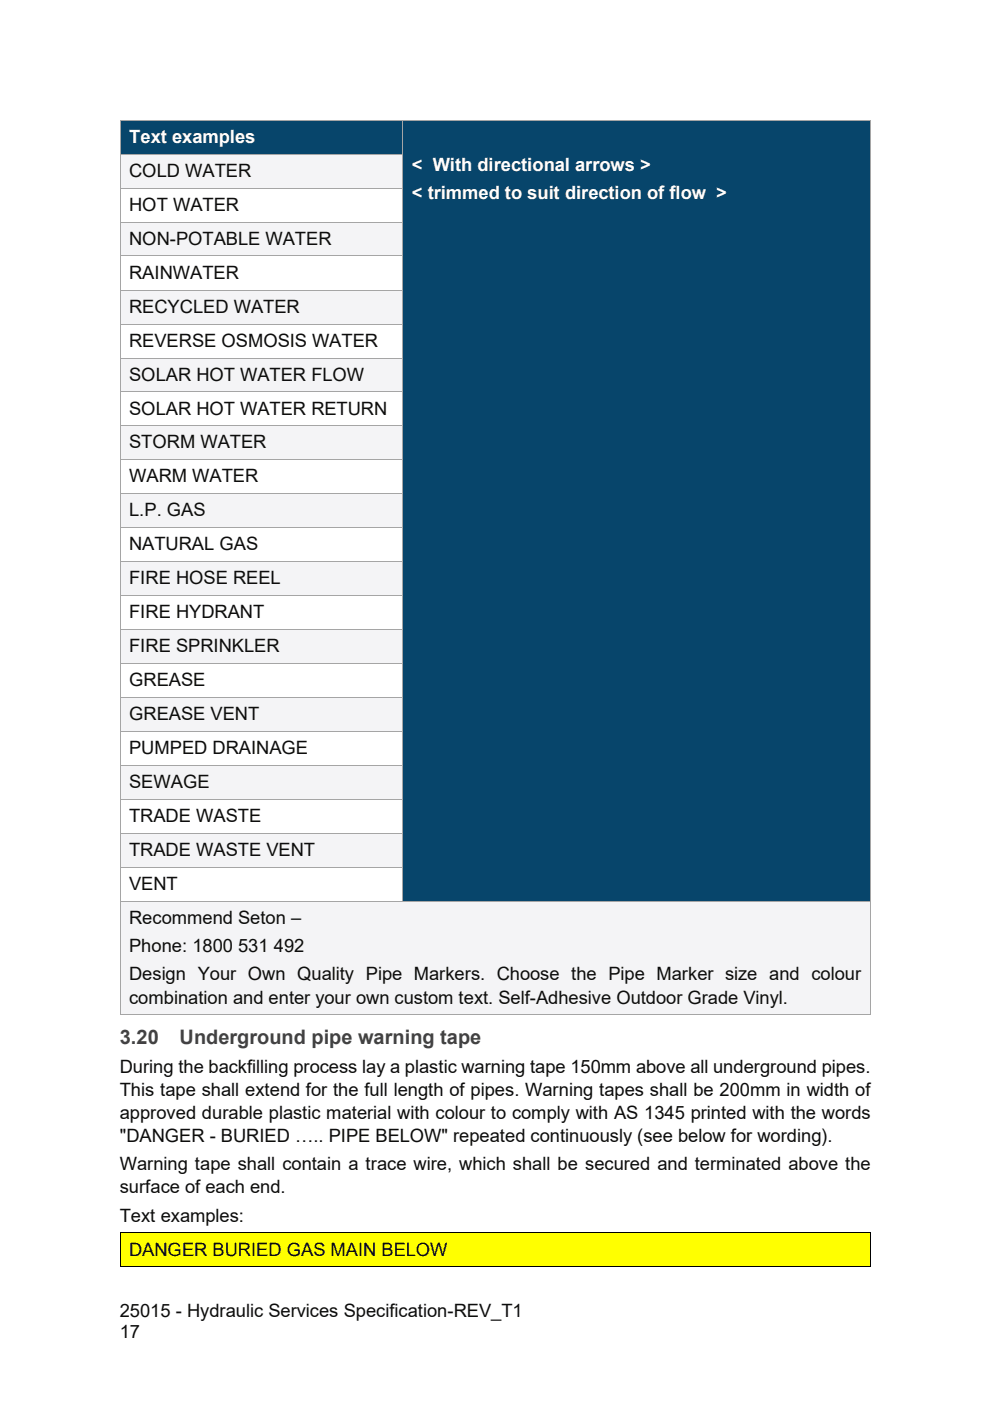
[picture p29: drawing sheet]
<svg xmlns="http://www.w3.org/2000/svg" width="210mm" height="297mm" viewBox="0 0 210 297" stroke-linecap="round" stroke-linejoin="round" font-family="sans-serif">
<defs><g id="words">
<g font-size="4.2" fill="#424143">
<text x="25.4" y="221.4">3.20</text>
<text x="38.1" y="221.4">Underground pipe warning tape</text>
</g>
<g font-size="3.9" fill="#fff">
<text x="27.4" y="30.3">Text examples</text>
<text x="87.3" y="36.2">&lt; With directional arrows &gt;</text>
<text x="87.3" y="42.2">&lt; trimmed to suit direction of flow &gt;</text>
</g>
<g font-size="3.9" fill="#0d0d0d">
<text x="27.4" y="37.5">COLD WATER</text>
<text x="27.4" y="44.7">HOT WATER</text>
<text x="27.4" y="51.9">NON-POTABLE WATER</text>
<text x="27.4" y="59.1">RAINWATER</text>
<text x="27.4" y="66.3">RECYCLED WATER</text>
<text x="27.4" y="73.5">REVERSE OSMOSIS WATER</text>
<text x="27.4" y="80.7">SOLAR HOT WATER FLOW</text>
<text x="27.4" y="87.9">SOLAR HOT WATER RETURN</text>
<text x="27.4" y="95.1">STORM WATER</text>
<text x="27.4" y="102.3">WARM WATER</text>
<text x="27.4" y="109.5">L.P. GAS</text>
<text x="27.4" y="116.7">NATURAL GAS</text>
<text x="27.4" y="123.9">FIRE HOSE REEL</text>
<text x="27.4" y="131.1">FIRE HYDRANT</text>
<text x="27.4" y="138.3">FIRE SPRINKLER</text>
<text x="27.4" y="145.5">GREASE</text>
<text x="27.4" y="152.7">GREASE VENT</text>
<text x="27.4" y="159.9">PUMPED DRAINAGE</text>
<text x="27.4" y="167.1">SEWAGE</text>
<text x="27.4" y="174.3">TRADE WASTE</text>
<text x="27.4" y="181.5">TRADE WASTE VENT</text>
<text x="27.4" y="188.7">VENT</text>
<text x="27.4" y="195.9">Recommend Seton –</text>
<text x="27.4" y="201.9">Phone: 1800 531 492</text>
<text x="27.4" y="207.9">Design Your Own Quality Pipe Markers. Choose the Pipe Marker size and colour</text>
<text x="27.4" y="212.8">combination and enter your own custom text. Self-Adhesive Outdoor Grade Vinyl.</text>
<text x="25.4" y="227.4">During the backfilling process lay a plastic warning tape 150mm above all underground pipes.</text>
<text x="25.4" y="232.3">This tape shall extend for the full length of pipes. Warning tapes shall be 200mm in width of</text>
<text x="25.4" y="237.2">approved durable plastic material with colour to comply with AS 1345 printed with the words</text>
<text x="25.4" y="242.1">&quot;DANGER - BURIED ….. PIPE BELOW&quot; repeated continuously (see below for wording).</text>
<text x="25.4" y="248.1">Warning tape shall contain a trace wire, which shall be secured and terminated above the</text>
<text x="25.4" y="253">surface of each end.</text>
<text x="25.4" y="259">Text examples:</text>
<text x="27.4" y="266.2">DANGER BURIED GAS MAIN BELOW</text>
<text x="25.4" y="279.2">25015 - Hydraulic Services Specification-REV_T1</text>
<text x="25.4" y="283.7">17</text>
</g>
</g></defs>
<g fill="#07456b">
<path d="M25.6 25.6h59.7v7h-59.7z"/>
<path d="M27.4 25.6h56.1v7h-56.1z"/>
<path d="M85.5 25.6h98.9v165.5h-98.9z"/>
<path d="M87.3 25.6h95.3v7h-95.3z"/>
<path d="M87.3 32.6h95.3v6h-95.3z"/>
<path d="M87.3 38.6h95.3v5.9h-95.3z"/>
<path d="M87.3 44.5h95.3v6h-95.3z"/>
<path d="M87.3 50.5h95.3v20.2h-95.3z"/>
</g>
<path d="M25.4 25.4h.2v.2h-.2z" fill="#a5a5a5"/>
<path d="M25.6 25.5h59.7" fill="none" stroke="#a5a5a5" stroke-width=".21"/>
<path d="M85.3 25.4h.2v.2h-.2z" fill="#a5a5a5"/>
<path d="M85.5 25.5h98.9" fill="none" stroke="#a5a5a5" stroke-width=".21"/>
<path d="M184.4 25.4h.2v.2h-.2z" fill="#a5a5a5"/>
<path d="M25.5 25.6v7M85.4 25.6v7M184.5 25.6v7" fill="none" stroke="#a5a5a5" stroke-width=".21"/>
<g fill="#f4f4f6">
<path d="M25.6 32.8h59.7v7h-59.7z"/>
<path d="M27.4 32.8h56.1v7h-56.1z"/>
</g>
<path d="M25.4 32.6h.2v.2h-.2z" fill="#a5a5a5"/>
<path d="M25.6 32.7h59.7" fill="none" stroke="#a5a5a5" stroke-width=".21"/>
<g fill="#a5a5a5">
<path d="M85.3 32.6h.2v.2h-.2z"/>
<path d="M184.4 32.6h.2v.2h-.2z"/>
</g>
<path d="M25.5 32.8v7M85.4 32.8v7M184.5 32.8v7" fill="none" stroke="#a5a5a5" stroke-width=".21"/>
<g fill="#fff">
<path d="M25.6 40h59.7v7h-59.7z"/>
<path d="M27.4 40h56.1v7h-56.1z"/>
</g>
<path d="M25.4 39.8h.2v.2h-.2z" fill="#a5a5a5"/>
<path d="M25.6 39.9h59.7" fill="none" stroke="#a5a5a5" stroke-width=".21"/>
<g fill="#a5a5a5">
<path d="M85.3 39.8h.2v.2h-.2z"/>
<path d="M184.4 39.8h.2v.2h-.2z"/>
</g>
<path d="M25.5 40v7M85.4 40v7M184.5 40v7" fill="none" stroke="#a5a5a5" stroke-width=".21"/>
<g fill="#f4f4f6">
<path d="M25.6 47.2h59.7v7h-59.7z"/>
<path d="M27.4 47.2h56.1v7h-56.1z"/>
</g>
<path d="M25.4 47h.2v.2h-.2z" fill="#a5a5a5"/>
<path d="M25.6 47.1h59.7" fill="none" stroke="#a5a5a5" stroke-width=".21"/>
<g fill="#a5a5a5">
<path d="M85.3 47h.2v.2h-.2z"/>
<path d="M184.4 47h.2v.2h-.2z"/>
</g>
<path d="M25.5 47.2v7M85.4 47.2v7M184.5 47.2v7" fill="none" stroke="#a5a5a5" stroke-width=".21"/>
<g fill="#fff">
<path d="M25.6 54.4h59.7v7h-59.7z"/>
<path d="M27.4 54.4h56.1v7h-56.1z"/>
</g>
<path d="M25.4 54.2h.2v.2h-.2z" fill="#a5a5a5"/>
<path d="M25.6 54.3h59.7" fill="none" stroke="#a5a5a5" stroke-width=".21"/>
<g fill="#a5a5a5">
<path d="M85.3 54.2h.2v.2h-.2z"/>
<path d="M184.4 54.2h.2v.2h-.2z"/>
</g>
<path d="M25.5 54.4v7M85.4 54.4v7M184.5 54.4v7" fill="none" stroke="#a5a5a5" stroke-width=".21"/>
<g fill="#f4f4f6">
<path d="M25.6 61.6h59.7v7h-59.7z"/>
<path d="M27.4 61.6h56.1v7h-56.1z"/>
</g>
<path d="M25.4 61.4h.2v.2h-.2z" fill="#a5a5a5"/>
<path d="M25.6 61.5h59.7" fill="none" stroke="#a5a5a5" stroke-width=".21"/>
<g fill="#a5a5a5">
<path d="M85.3 61.4h.2v.2h-.2z"/>
<path d="M184.4 61.4h.2v.2h-.2z"/>
</g>
<path d="M25.5 61.6v7M85.4 61.6v7M184.5 61.6v7" fill="none" stroke="#a5a5a5" stroke-width=".21"/>
<g fill="#fff">
<path d="M25.6 68.8h59.7v7h-59.7z"/>
<path d="M27.4 68.8h56.1v7h-56.1z"/>
</g>
<path d="M25.4 68.6h.2v.2h-.2z" fill="#a5a5a5"/>
<path d="M25.6 68.7h59.7" fill="none" stroke="#a5a5a5" stroke-width=".21"/>
<g fill="#a5a5a5">
<path d="M85.3 68.6h.2v.2h-.2z"/>
<path d="M184.4 68.6h.2v.2h-.2z"/>
</g>
<path d="M25.5 68.8v7M85.4 68.8v7M184.5 68.8v7" fill="none" stroke="#a5a5a5" stroke-width=".21"/>
<g fill="#f4f4f6">
<path d="M25.6 76h59.7v7h-59.7z"/>
<path d="M27.4 76h56.1v7h-56.1z"/>
</g>
<path d="M25.4 75.8h.2v.2h-.2z" fill="#a5a5a5"/>
<path d="M25.6 75.9h59.7" fill="none" stroke="#a5a5a5" stroke-width=".21"/>
<g fill="#a5a5a5">
<path d="M85.3 75.8h.2v.2h-.2z"/>
<path d="M184.4 75.8h.2v.2h-.2z"/>
</g>
<path d="M25.5 76v7M85.4 76v7M184.5 76v7" fill="none" stroke="#a5a5a5" stroke-width=".21"/>
<g fill="#fff">
<path d="M25.6 83.2h59.7v7h-59.7z"/>
<path d="M27.4 83.2h56.1v7h-56.1z"/>
</g>
<path d="M25.4 83h.2v.2h-.2z" fill="#a5a5a5"/>
<path d="M25.6 83.1h59.7" fill="none" stroke="#a5a5a5" stroke-width=".21"/>
<g fill="#a5a5a5">
<path d="M85.3 83h.2v.2h-.2z"/>
<path d="M184.4 83h.2v.2h-.2z"/>
</g>
<path d="M25.5 83.2v7M85.4 83.2v7M184.5 83.2v7" fill="none" stroke="#a5a5a5" stroke-width=".21"/>
<g fill="#f4f4f6">
<path d="M25.6 90.4h59.7v7h-59.7z"/>
<path d="M27.4 90.4h56.1v7h-56.1z"/>
</g>
<path d="M25.4 90.2h.2v.2h-.2z" fill="#a5a5a5"/>
<path d="M25.6 90.3h59.7" fill="none" stroke="#a5a5a5" stroke-width=".21"/>
<g fill="#a5a5a5">
<path d="M85.3 90.2h.2v.2h-.2z"/>
<path d="M184.4 90.2h.2v.2h-.2z"/>
</g>
<path d="M25.5 90.4v7M85.4 90.4v7M184.5 90.4v7" fill="none" stroke="#a5a5a5" stroke-width=".21"/>
<g fill="#fff">
<path d="M25.6 97.6h59.7v7h-59.7z"/>
<path d="M27.4 97.6h56.1v7h-56.1z"/>
</g>
<path d="M25.4 97.4h.2v.2h-.2z" fill="#a5a5a5"/>
<path d="M25.6 97.5h59.7" fill="none" stroke="#a5a5a5" stroke-width=".21"/>
<g fill="#a5a5a5">
<path d="M85.3 97.4h.2v.2h-.2z"/>
<path d="M184.4 97.4h.2v.2h-.2z"/>
</g>
<path d="M25.5 97.6v7M85.4 97.6v7M184.5 97.6v7" fill="none" stroke="#a5a5a5" stroke-width=".21"/>
<g fill="#f4f4f6">
<path d="M25.6 104.8h59.7v7h-59.7z"/>
<path d="M27.4 104.8h56.1v7h-56.1z"/>
</g>
<path d="M25.4 104.6h.2v.2h-.2z" fill="#a5a5a5"/>
<path d="M25.6 104.7h59.7" fill="none" stroke="#a5a5a5" stroke-width=".21"/>
<g fill="#a5a5a5">
<path d="M85.3 104.6h.2v.2h-.2z"/>
<path d="M184.4 104.6h.2v.2h-.2z"/>
</g>
<path d="M25.5 104.8v7M85.4 104.8v7M184.5 104.8v7" fill="none" stroke="#a5a5a5" stroke-width=".21"/>
<g fill="#fff">
<path d="M25.6 112h59.7v7h-59.7z"/>
<path d="M27.4 112h56.1v7h-56.1z"/>
</g>
<path d="M25.4 111.8h.2v.2h-.2z" fill="#a5a5a5"/>
<path d="M25.6 111.9h59.7" fill="none" stroke="#a5a5a5" stroke-width=".21"/>
<g fill="#a5a5a5">
<path d="M85.3 111.8h.2v.2h-.2z"/>
<path d="M184.4 111.8h.2v.2h-.2z"/>
</g>
<path d="M25.5 112v7M85.4 112v7M184.5 112v7" fill="none" stroke="#a5a5a5" stroke-width=".21"/>
<g fill="#f4f4f6">
<path d="M25.6 119.2h59.7v7h-59.7z"/>
<path d="M27.4 119.2h56.1v7h-56.1z"/>
</g>
<path d="M25.4 119h.2v.2h-.2z" fill="#a5a5a5"/>
<path d="M25.6 119.1h59.7" fill="none" stroke="#a5a5a5" stroke-width=".21"/>
<g fill="#a5a5a5">
<path d="M85.3 119h.2v.2h-.2z"/>
<path d="M184.4 119h.2v.2h-.2z"/>
</g>
<path d="M25.5 119.2v7M85.4 119.2v7M184.5 119.2v7" fill="none" stroke="#a5a5a5" stroke-width=".21"/>
<g fill="#fff">
<path d="M25.6 126.4h59.7v7h-59.7z"/>
<path d="M27.4 126.4h56.1v7h-56.1z"/>
</g>
<path d="M25.4 126.2h.2v.2h-.2z" fill="#a5a5a5"/>
<path d="M25.6 126.3h59.7" fill="none" stroke="#a5a5a5" stroke-width=".21"/>
<g fill="#a5a5a5">
<path d="M85.3 126.2h.2v.2h-.2z"/>
<path d="M184.4 126.2h.2v.2h-.2z"/>
</g>
<path d="M25.5 126.4v7M85.4 126.4v7M184.5 126.4v7" fill="none" stroke="#a5a5a5" stroke-width=".21"/>
<g fill="#f4f4f6">
<path d="M25.6 133.6h59.7v7h-59.7z"/>
<path d="M27.4 133.6h56.1v7h-56.1z"/>
</g>
<path d="M25.4 133.4h.2v.2h-.2z" fill="#a5a5a5"/>
<path d="M25.6 133.5h59.7" fill="none" stroke="#a5a5a5" stroke-width=".21"/>
<g fill="#a5a5a5">
<path d="M85.3 133.4h.2v.2h-.2z"/>
<path d="M184.4 133.4h.2v.2h-.2z"/>
</g>
<path d="M25.5 133.6v7M85.4 133.6v7M184.5 133.6v7" fill="none" stroke="#a5a5a5" stroke-width=".21"/>
<g fill="#fff">
<path d="M25.6 140.8h59.7v7h-59.7z"/>
<path d="M27.4 140.8h56.1v7h-56.1z"/>
</g>
<path d="M25.4 140.6h.2v.2h-.2z" fill="#a5a5a5"/>
<path d="M25.6 140.7h59.7" fill="none" stroke="#a5a5a5" stroke-width=".21"/>
<g fill="#a5a5a5">
<path d="M85.3 140.6h.2v.2h-.2z"/>
<path d="M184.4 140.6h.2v.2h-.2z"/>
</g>
<path d="M25.5 140.8v7M85.4 140.8v7M184.5 140.8v7" fill="none" stroke="#a5a5a5" stroke-width=".21"/>
<g fill="#f4f4f6">
<path d="M25.6 148h59.7v7h-59.7z"/>
<path d="M27.4 148h56.1v7h-56.1z"/>
</g>
<path d="M25.4 147.8h.2v.2h-.2z" fill="#a5a5a5"/>
<path d="M25.6 147.9h59.7" fill="none" stroke="#a5a5a5" stroke-width=".21"/>
<g fill="#a5a5a5">
<path d="M85.3 147.8h.2v.2h-.2z"/>
<path d="M184.4 147.8h.2v.2h-.2z"/>
</g>
<path d="M25.5 148v7M85.4 148v7M184.5 148v7" fill="none" stroke="#a5a5a5" stroke-width=".21"/>
<g fill="#fff">
<path d="M25.6 155.2h59.7v7h-59.7z"/>
<path d="M27.4 155.2h56.1v7h-56.1z"/>
</g>
<path d="M25.4 155h.2v.2h-.2z" fill="#a5a5a5"/>
<path d="M25.6 155.1h59.7" fill="none" stroke="#a5a5a5" stroke-width=".21"/>
<g fill="#a5a5a5">
<path d="M85.3 155h.2v.2h-.2z"/>
<path d="M184.4 155h.2v.2h-.2z"/>
</g>
<path d="M25.5 155.2v7M85.4 155.2v7M184.5 155.2v7" fill="none" stroke="#a5a5a5" stroke-width=".21"/>
<g fill="#f4f4f6">
<path d="M25.6 162.4h59.7v7h-59.7z"/>
<path d="M27.4 162.4h56.1v7h-56.1z"/>
</g>
<path d="M25.4 162.2h.2v.2h-.2z" fill="#a5a5a5"/>
<path d="M25.6 162.3h59.7" fill="none" stroke="#a5a5a5" stroke-width=".21"/>
<g fill="#a5a5a5">
<path d="M85.3 162.2h.2v.2h-.2z"/>
<path d="M184.4 162.2h.2v.2h-.2z"/>
</g>
<path d="M25.5 162.4v7M85.4 162.4v7M184.5 162.4v7" fill="none" stroke="#a5a5a5" stroke-width=".21"/>
<g fill="#fff">
<path d="M25.6 169.6h59.7v7h-59.7z"/>
<path d="M27.4 169.6h56.1v7h-56.1z"/>
</g>
<path d="M25.4 169.4h.2v.2h-.2z" fill="#a5a5a5"/>
<path d="M25.6 169.5h59.7" fill="none" stroke="#a5a5a5" stroke-width=".21"/>
<g fill="#a5a5a5">
<path d="M85.3 169.4h.2v.2h-.2z"/>
<path d="M184.4 169.4h.2v.2h-.2z"/>
</g>
<path d="M25.5 169.6v7M85.4 169.6v7M184.5 169.6v7" fill="none" stroke="#a5a5a5" stroke-width=".21"/>
<g fill="#f4f4f6">
<path d="M25.6 176.8h59.7v7.1h-59.7z"/>
<path d="M27.4 176.8h56.1v7.1h-56.1z"/>
</g>
<path d="M25.4 176.6h.2v.2h-.2z" fill="#a5a5a5"/>
<path d="M25.6 176.7h59.7" fill="none" stroke="#a5a5a5" stroke-width=".21"/>
<g fill="#a5a5a5">
<path d="M85.3 176.6h.2v.2h-.2z"/>
<path d="M184.4 176.6h.2v.2h-.2z"/>
</g>
<path d="M25.5 176.8v7.1M85.4 176.8v7.1M184.5 176.8v7.1" fill="none" stroke="#a5a5a5" stroke-width=".21"/>
<g fill="#fff">
<path d="M25.6 184h59.7v7.1h-59.7z"/>
<path d="M27.4 184h56.1v7.1h-56.1z"/>
</g>
<path d="M25.4 183.9h.2v.1h-.2z" fill="#a5a5a5"/>
<path d="M25.6 183.9h59.7" fill="none" stroke="#a5a5a5" stroke-width=".21"/>
<g fill="#a5a5a5">
<path d="M85.3 183.9h.2v.1h-.2z"/>
<path d="M184.4 183.9h.2v.1h-.2z"/>
</g>
<path d="M25.5 184v7.1M85.4 184v7.1M184.5 184v7.1" fill="none" stroke="#a5a5a5" stroke-width=".21"/>
<g fill="#f4f4f6">
<path d="M25.6 191.2h158.8v23.9h-158.8z"/>
<path d="M27.4 191.2h155.2v7h-155.2z"/>
<path d="M27.4 198.2h155.2v6h-155.2z"/>
<path d="M27.4 204.2h155.2v4.9h-155.2z"/>
<path d="M27.4 209.1h155.2v6h-155.2z"/>
</g>
<path d="M25.4 191.1h.2v.1h-.2z" fill="#a5a5a5"/>
<path d="M25.6 191.1h59.7" fill="none" stroke="#a5a5a5" stroke-width=".21"/>
<path d="M85.3 191.1h.2v.1h-.2z" fill="#a5a5a5"/>
<path d="M85.5 191.1h98.9" fill="none" stroke="#a5a5a5" stroke-width=".21"/>
<path d="M184.4 191.1h.2v.1h-.2z" fill="#a5a5a5"/>
<path d="M25.5 191.2v23.9" fill="none" stroke="#a5a5a5" stroke-width=".21"/>
<path d="M25.4 215.1h.2v.2h-.2z" fill="#a5a5a5"/>
<path d="M184.5 191.2v23.9M25.6 215.2h158.8" fill="none" stroke="#a5a5a5" stroke-width=".21"/>
<path d="M184.4 215.1h.2v.2h-.2z" fill="#a5a5a5"/>
<g fill="#ff0">
<path d="M25.6 261.5h158.8v7h-158.8z"/>
<path d="M27.4 261.5h155.2v7h-155.2z"/>
</g>
<path d="M25.4 261.3h.2v.2h-.2zM25.4 268.5h.2v.2h-.2zM184.4 261.3h.2v.2h-.2zM184.4 268.5h.2v.2h-.2z" fill="#000"/>
<path d="M25.5 261.5v7M25.6 261.4h158.8M25.6 268.6h158.8M184.5 261.5v7" fill="none" stroke="#000" stroke-width=".21"/>
<use href="#words"/>
</svg>
